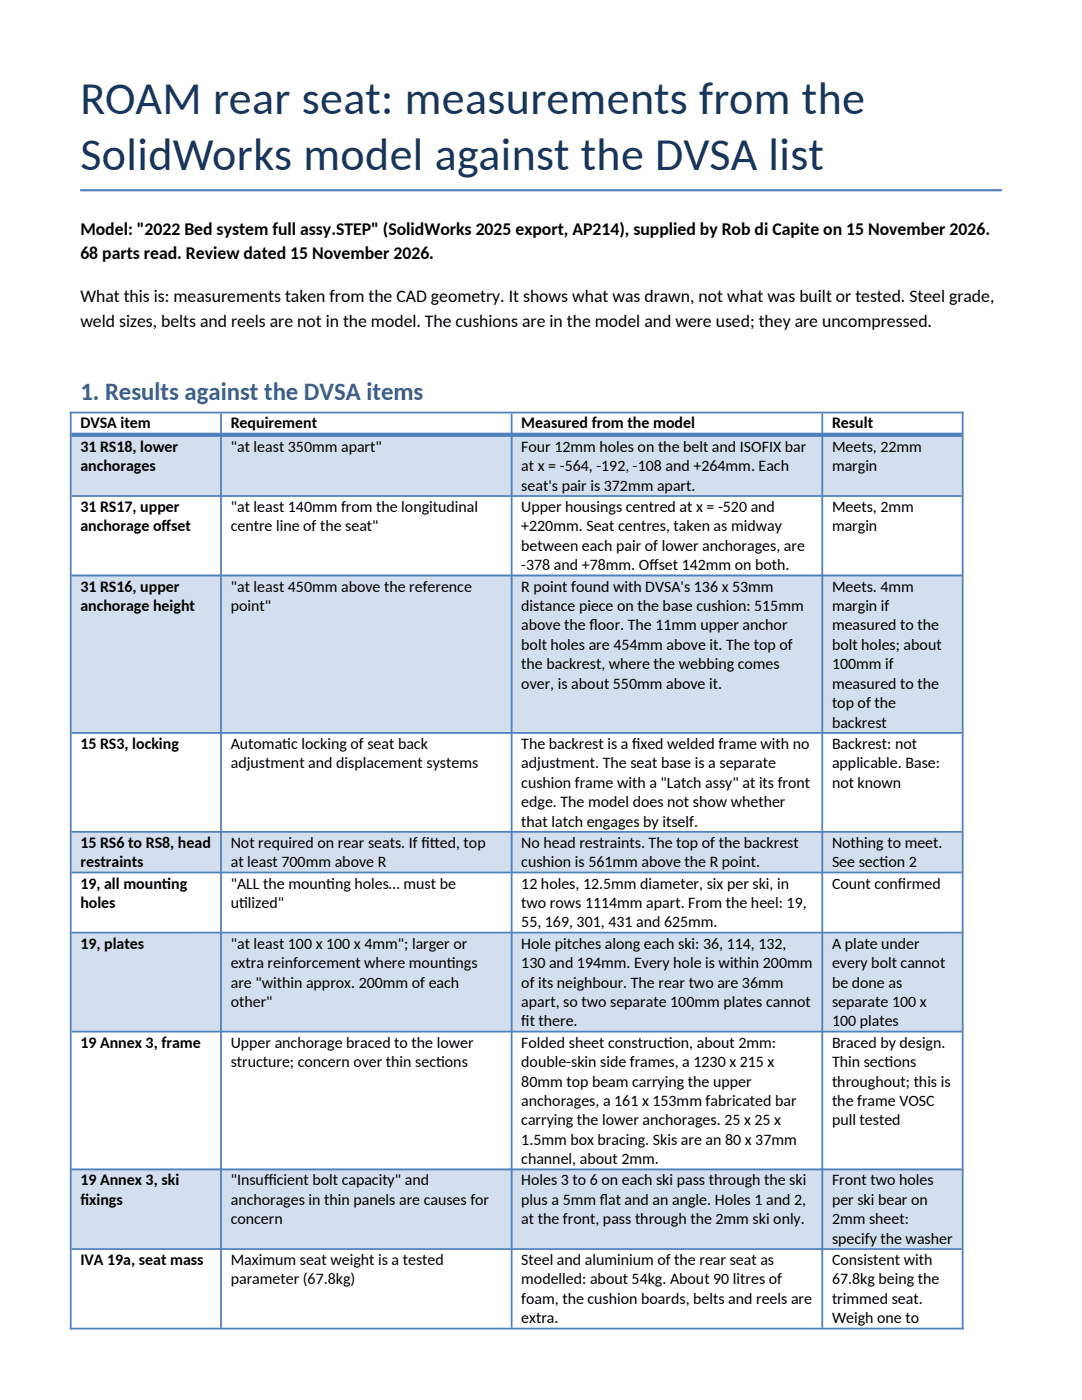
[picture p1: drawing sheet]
<svg xmlns="http://www.w3.org/2000/svg" width="216mm" height="279mm" viewBox="0 0 216 279" stroke-linecap="round" stroke-linejoin="round" font-family="sans-serif">
<defs><g id="words">
<g font-size="9.2" fill="#17365d">
<text x="16" y="22.7">ROAM rear seat: measurements from the</text>
<text x="16" y="33.9">SolidWorks model against the DVSA list</text>
</g>
<text font-size="4.9" fill="#365f91" x="16" y="79.9">1. Results against the DVSA items</text>
<g font-size="3.5">
<text x="16" y="46.8">Model: &quot;2022 Bed system full assy.STEP&quot; (SolidWorks 2025 export, AP214), supplied by Rob di Capite on 15 November 2026.</text>
<text x="16" y="51.8">68 parts read. Review dated 15 November 2026.</text>
<text x="16" y="60.2">What this is: measurements taken from the CAD geometry. It shows what was drawn, not what was built or tested. Steel grade,</text>
<text x="16" y="65.2">weld sizes, belts and reels are not in the model. The cushions are in the model and were used; they are uncompressed.</text>
</g>
<g font-size="3.2">
<text x="16" y="85.5">DVSA item</text>
<text x="46" y="85.5">Requirement</text>
<text x="104" y="85.5">Measured from the model</text>
<text x="166" y="85.5">Result</text>
<text x="16" y="90.2">31 RS18, lower</text>
<text x="16" y="94.1">anchorages</text>
<text x="46" y="90.2">&quot;at least 350mm apart&quot;</text>
<text x="104" y="90.2">Four 12mm holes on the belt and ISOFIX bar</text>
<text x="104" y="94.1">at x = -564, -192, -108 and +264mm. Each</text>
<text x="166" y="90.2">Meets, 22mm</text>
<text x="166" y="94.1">margin</text>
<text x="104" y="97.9">seat's pair is 372mm apart.</text>
<text x="16" y="102.2">31 RS17, upper</text>
<text x="16" y="106.1">anchorage of</text>
<text x="32.3" y="106.1">fset</text>
<text x="46" y="102.2">&quot;at least 140mm from the longitudinal</text>
<text x="46" y="106.1">centre line of the seat&quot;</text>
<text x="104" y="102.2">Upper housings centred at x = -520 and</text>
<text x="104" y="106.1">+220mm. Seat centres, taken as midway</text>
<text x="166" y="102.2">Meets, 2mm</text>
<text x="166" y="106.1">margin</text>
<text x="104" y="109.9">between each pair of lower anchorages, are</text>
<text x="104" y="113.8">-378 and +78mm. Of</text>
<text x="129.6" y="113.8">fset 142mm on both.</text>
<text x="16" y="118.1">31 RS16, upper</text>
<text x="46" y="118.1">&quot;at least 450mm above the reference</text>
<text x="104" y="118.1">R point found with DVSA's 136 x 53mm</text>
<text x="166" y="118.1">Meets. 4mm</text>
<text x="16" y="121.9">anchorage height</text>
<text x="46" y="121.9">point&quot;</text>
<text x="104" y="121.9">distance piece on the base cushion: 515mm</text>
<text x="104" y="125.8">above the f</text>
<text x="117.6" y="125.8">loor. The 11mm upper anchor</text>
<text x="166" y="121.9">margin if</text>
<text x="166" y="125.8">measured to the</text>
<text x="104" y="129.7">bolt holes are 454mm above it. The top of</text>
<text x="166" y="129.7">bolt holes; about</text>
<text x="104" y="133.6">the backrest, where the webbing comes</text>
<text x="104" y="137.5">over, is about 550mm above it.</text>
<text x="166" y="133.6">100mm if</text>
<text x="166" y="137.5">measured to the</text>
<text x="166" y="141.3">top of the</text>
<text x="16" y="149.5">15 RS3, locking</text>
<text x="46" y="149.5">Automat</text>
<text x="56.3" y="149.5">ic locking of seat back</text>
<text x="104" y="149.5">The backrest is a f</text>
<text x="126.1" y="149.5">ixed welded frame with no</text>
<text x="166" y="145.2">backrest</text>
<text x="166" y="149.5">Backrest: not</text>
<text x="46" y="153.3">adjustment and displacement systems</text>
<text x="104" y="153.3">adjustment. The seat base is a separate</text>
<text x="166" y="153.3">applicable. Base:</text>
<text x="104" y="157.2">cushion frame with a &quot;Latch assy&quot; at its front</text>
<text x="104" y="161.1">edge. The model does not show whether</text>
<text x="166" y="157.2">not known</text>
<text x="104" y="165">that latch engages by itself.</text>
<text x="16" y="169.2">15 RS6 to RS8, head</text>
<text x="16" y="173.1">restraints</text>
<text x="46" y="169.2">Not required on rear seats. If fted, top</text>
<text x="46" y="173.1">at least 700mm above R</text>
<text x="84.1" y="169.2">it</text>
<text x="104" y="169.2">No head restraints. The top of the backrest</text>
<text x="104" y="173.1">cushion is 561mm above the R point.</text>
<text x="166" y="169.2">Nothing to meet.</text>
<text x="166" y="173.1">See sect</text>
<text x="175.5" y="173.1">ion 2</text>
<text x="16" y="177.3">19, all mount</text>
<text x="32.3" y="177.3">ing</text>
<text x="46" y="177.3">&quot;ALL the mount</text>
<text x="65.1" y="177.3">ing holes… must be</text>
<text x="104" y="177.3">12 holes, 12.5mm diameter, six per ski, in</text>
<text x="166" y="177.3">Count conf</text>
<text x="179.2" y="177.3">irmed</text>
<text x="16" y="181.2">holes</text>
<text x="46" y="181.2">ut</text>
<text x="47.7" y="181.2">ilized&quot;</text>
<text x="104" y="181.2">two rows 1114mm apart. From the heel: 19,</text>
<text x="104" y="185.1">55, 169, 301, 431 and 625mm.</text>
<text x="16" y="189.3">19, plates</text>
<text x="46" y="189.3">&quot;at least 100 x 100 x 4mm&quot;; larger or</text>
<text x="104" y="189.3">Hole pitches along each ski: 36, 114, 132,</text>
<text x="166" y="189.3">A plate under</text>
<text x="46" y="193.2">extra reinforcement where mount</text>
<text x="46" y="197.1">are &quot;within approx. 200mm of each</text>
<text x="89.1" y="193.2">ings</text>
<text x="104" y="193.2">130 and 194mm. Every hole is within 200mm</text>
<text x="104" y="197.1">of its neighbour. The rear two are 36mm</text>
<text x="166" y="193.2">every bolt cannot</text>
<text x="166" y="197.1">be done as</text>
<text x="46" y="201">other&quot;</text>
<text x="104" y="201">apart, so two separate 100mm plates cannot</text>
<text x="166" y="201">separate 100 x</text>
<text x="16" y="209.1">19 Annex 3, frame</text>
<text x="46" y="209.1">Upper anchorage braced to the lower</text>
<text x="104" y="204.8">f</text>
<text x="104" y="204.8">it there.</text>
<text x="104" y="209.1">Folded sheet construct</text>
<text x="132.4" y="209.1">ion, about 2mm:</text>
<text x="166" y="204.8">100 plates</text>
<text x="166" y="209.1">Braced by design.</text>
<text x="46" y="213">structure; concern over thin sect</text>
<text x="87" y="213">ions</text>
<text x="104" y="213">double-skin side frames, a 1230 x 215 x</text>
<text x="166" y="213">Thin sect</text>
<text x="176.5" y="213">ions</text>
<text x="104" y="216.8">80mm top beam carrying the upper</text>
<text x="104" y="220.7">anchorages, a 161 x 153mm fabricated bar</text>
<text x="166" y="216.8">throughout; this is</text>
<text x="166" y="220.7">the frame VOSC</text>
<text x="104" y="224.6">carrying the lower anchorages. 25 x 25 x</text>
<text x="166" y="224.6">pull tested</text>
<text x="104" y="228.5">1.5mm box bracing. Skis are an 80 x 37mm</text>
<text x="104" y="232.4">channel, about 2mm.</text>
<text x="16" y="236.6">19 Annex 3, ski</text>
<text x="46" y="236.6">&quot;Insuf</text>
<text x="52.7" y="236.6">f</text>
<text x="52.7" y="236.6">icient bolt capacity&quot; and</text>
<text x="104" y="236.6">Holes 3 to 6 on each ski pass through the ski</text>
<text x="166" y="236.6">Front two holes</text>
<text x="16" y="240.5">f</text>
<text x="16" y="240.5">ixings</text>
<text x="46" y="240.5">anchorages in thin panels are causes for</text>
<text x="46" y="244.4">concern</text>
<text x="104" y="240.5">plus a 5mm f</text>
<text x="104" y="244.4">at the front, pass through the 2mm ski only.</text>
<text x="119.7" y="240.5">lat and an angle. Holes 1 and 2,</text>
<text x="166" y="240.5">per ski bear on</text>
<text x="166" y="244.4">2mm sheet:</text>
<text x="166" y="248.2">specify the washer</text>
<text x="16" y="252.5">IVA 19a, seat mass</text>
<text x="46" y="252.5">Maximum seat weight is a tested</text>
<text x="46" y="256.3">parameter (67.8kg)</text>
<text x="104" y="252.5">Steel and aluminium of the rear seat as</text>
<text x="104" y="256.3">modelled: about 54kg. About 90 litres of</text>
<text x="166" y="252.5">Consistent with</text>
<text x="166" y="256.3">67.8kg being the</text>
<text x="104" y="260.2">foam, the cushion boards, belts and reels are</text>
<text x="166" y="260.2">trimmed seat.</text>
<text x="104" y="264.1">extra.</text>
<text x="166" y="264.1">Weigh one to</text>
</g>
</g></defs>
<g fill="#d3dfee">
<path d="M14.1 86.4h30v12.4h-30z" fill-rule="evenodd"/>
<path d="M44.1 86.4h58v12.4h-58z" fill-rule="evenodd"/>
<path d="M102.1 86.4h62v12.4h-62z" fill-rule="evenodd"/>
<path d="M164.1 86.4h28v12.4h-28z" fill-rule="evenodd"/>
<path d="M14.1 114.7h30v31.4h-30z" fill-rule="evenodd"/>
<path d="M44.1 114.7h58v31.4h-58z" fill-rule="evenodd"/>
<path d="M102.1 114.7h62v31.4h-62z" fill-rule="evenodd"/>
<path d="M164.1 114.7h28v31.4h-28z" fill-rule="evenodd"/>
<path d="M14.1 165.8h30v8.1h-30z" fill-rule="evenodd"/>
<path d="M44.1 165.8h58v8.1h-58z" fill-rule="evenodd"/>
<path d="M102.1 165.8h62v8.1h-62z" fill-rule="evenodd"/>
<path d="M164.1 165.8h28v8.1h-28z" fill-rule="evenodd"/>
<path d="M14.1 185.9h30v19.8h-30z" fill-rule="evenodd"/>
<path d="M44.1 185.9h58v19.8h-58z" fill-rule="evenodd"/>
<path d="M102.1 185.9h62v19.8h-62z" fill-rule="evenodd"/>
<path d="M164.1 185.9h28v19.8h-28z" fill-rule="evenodd"/>
<path d="M14.1 233.2h30v15.9h-30z" fill-rule="evenodd"/>
<path d="M44.1 233.2h58v15.9h-58z" fill-rule="evenodd"/>
<path d="M102.1 233.2h62v15.9h-62z" fill-rule="evenodd"/>
<path d="M164.1 233.2h28v15.9h-28z" fill-rule="evenodd"/>
<path d="M14.1 86.4h30v12.4h-30z" fill-rule="evenodd"/>
<path d="M44.1 86.4h58v12.4h-58z" fill-rule="evenodd"/>
<path d="M102.1 86.4h62v12.4h-62z" fill-rule="evenodd"/>
<path d="M164.1 86.4h28v12.4h-28z" fill-rule="evenodd"/>
<path d="M14.1 114.7h30v31.4h-30z" fill-rule="evenodd"/>
<path d="M44.1 114.7h58v31.4h-58z" fill-rule="evenodd"/>
<path d="M102.1 114.7h62v31.4h-62z" fill-rule="evenodd"/>
<path d="M164.1 114.7h28v31.4h-28z" fill-rule="evenodd"/>
<path d="M14.1 165.8h30v8.1h-30z" fill-rule="evenodd"/>
<path d="M44.1 165.8h58v8.1h-58z" fill-rule="evenodd"/>
<path d="M102.1 165.8h62v8.1h-62z" fill-rule="evenodd"/>
<path d="M164.1 165.8h28v8.1h-28z" fill-rule="evenodd"/>
<path d="M14.1 185.9h30v19.8h-30z" fill-rule="evenodd"/>
<path d="M44.1 185.9h58v19.8h-58z" fill-rule="evenodd"/>
<path d="M102.1 185.9h62v19.8h-62z" fill-rule="evenodd"/>
<path d="M164.1 185.9h28v19.8h-28z" fill-rule="evenodd"/>
<path d="M14.1 233.2h30v15.9h-30z" fill-rule="evenodd"/>
<path d="M44.1 233.2h58v15.9h-58z" fill-rule="evenodd"/>
<path d="M102.1 233.2h62v15.9h-62z" fill-rule="evenodd"/>
<path d="M164.1 233.2h28v15.9h-28z" fill-rule="evenodd"/>
</g>
<g fill="none" stroke="#4f81bd" stroke-width=".35">
<path d="M16 38h183.9M13.9 82.3h178.4M14.1 82.2v183.1M14.3 99h177.6M44.1 82.5v182.5M102.1 82.5v182.5M164.1 82.5v182.5M192.1 82.2v183.1M14.3 114.9h177.6M14.3 146.3h177.6M14.3 166h177.6M14.3 174.1h177.6"/>
<path d="M14.3 186.1h177.6M14.3 205.9h177.6M14.3 233.4h177.6M14.3 249.3h177.6M13.9 265.1h178.4"/>
</g>
<path d="M14.3 86.8h177.6" fill="none" stroke="#4f81bd" stroke-width=".79" stroke-linecap="butt"/>
<use href="#words"/>
</svg>
